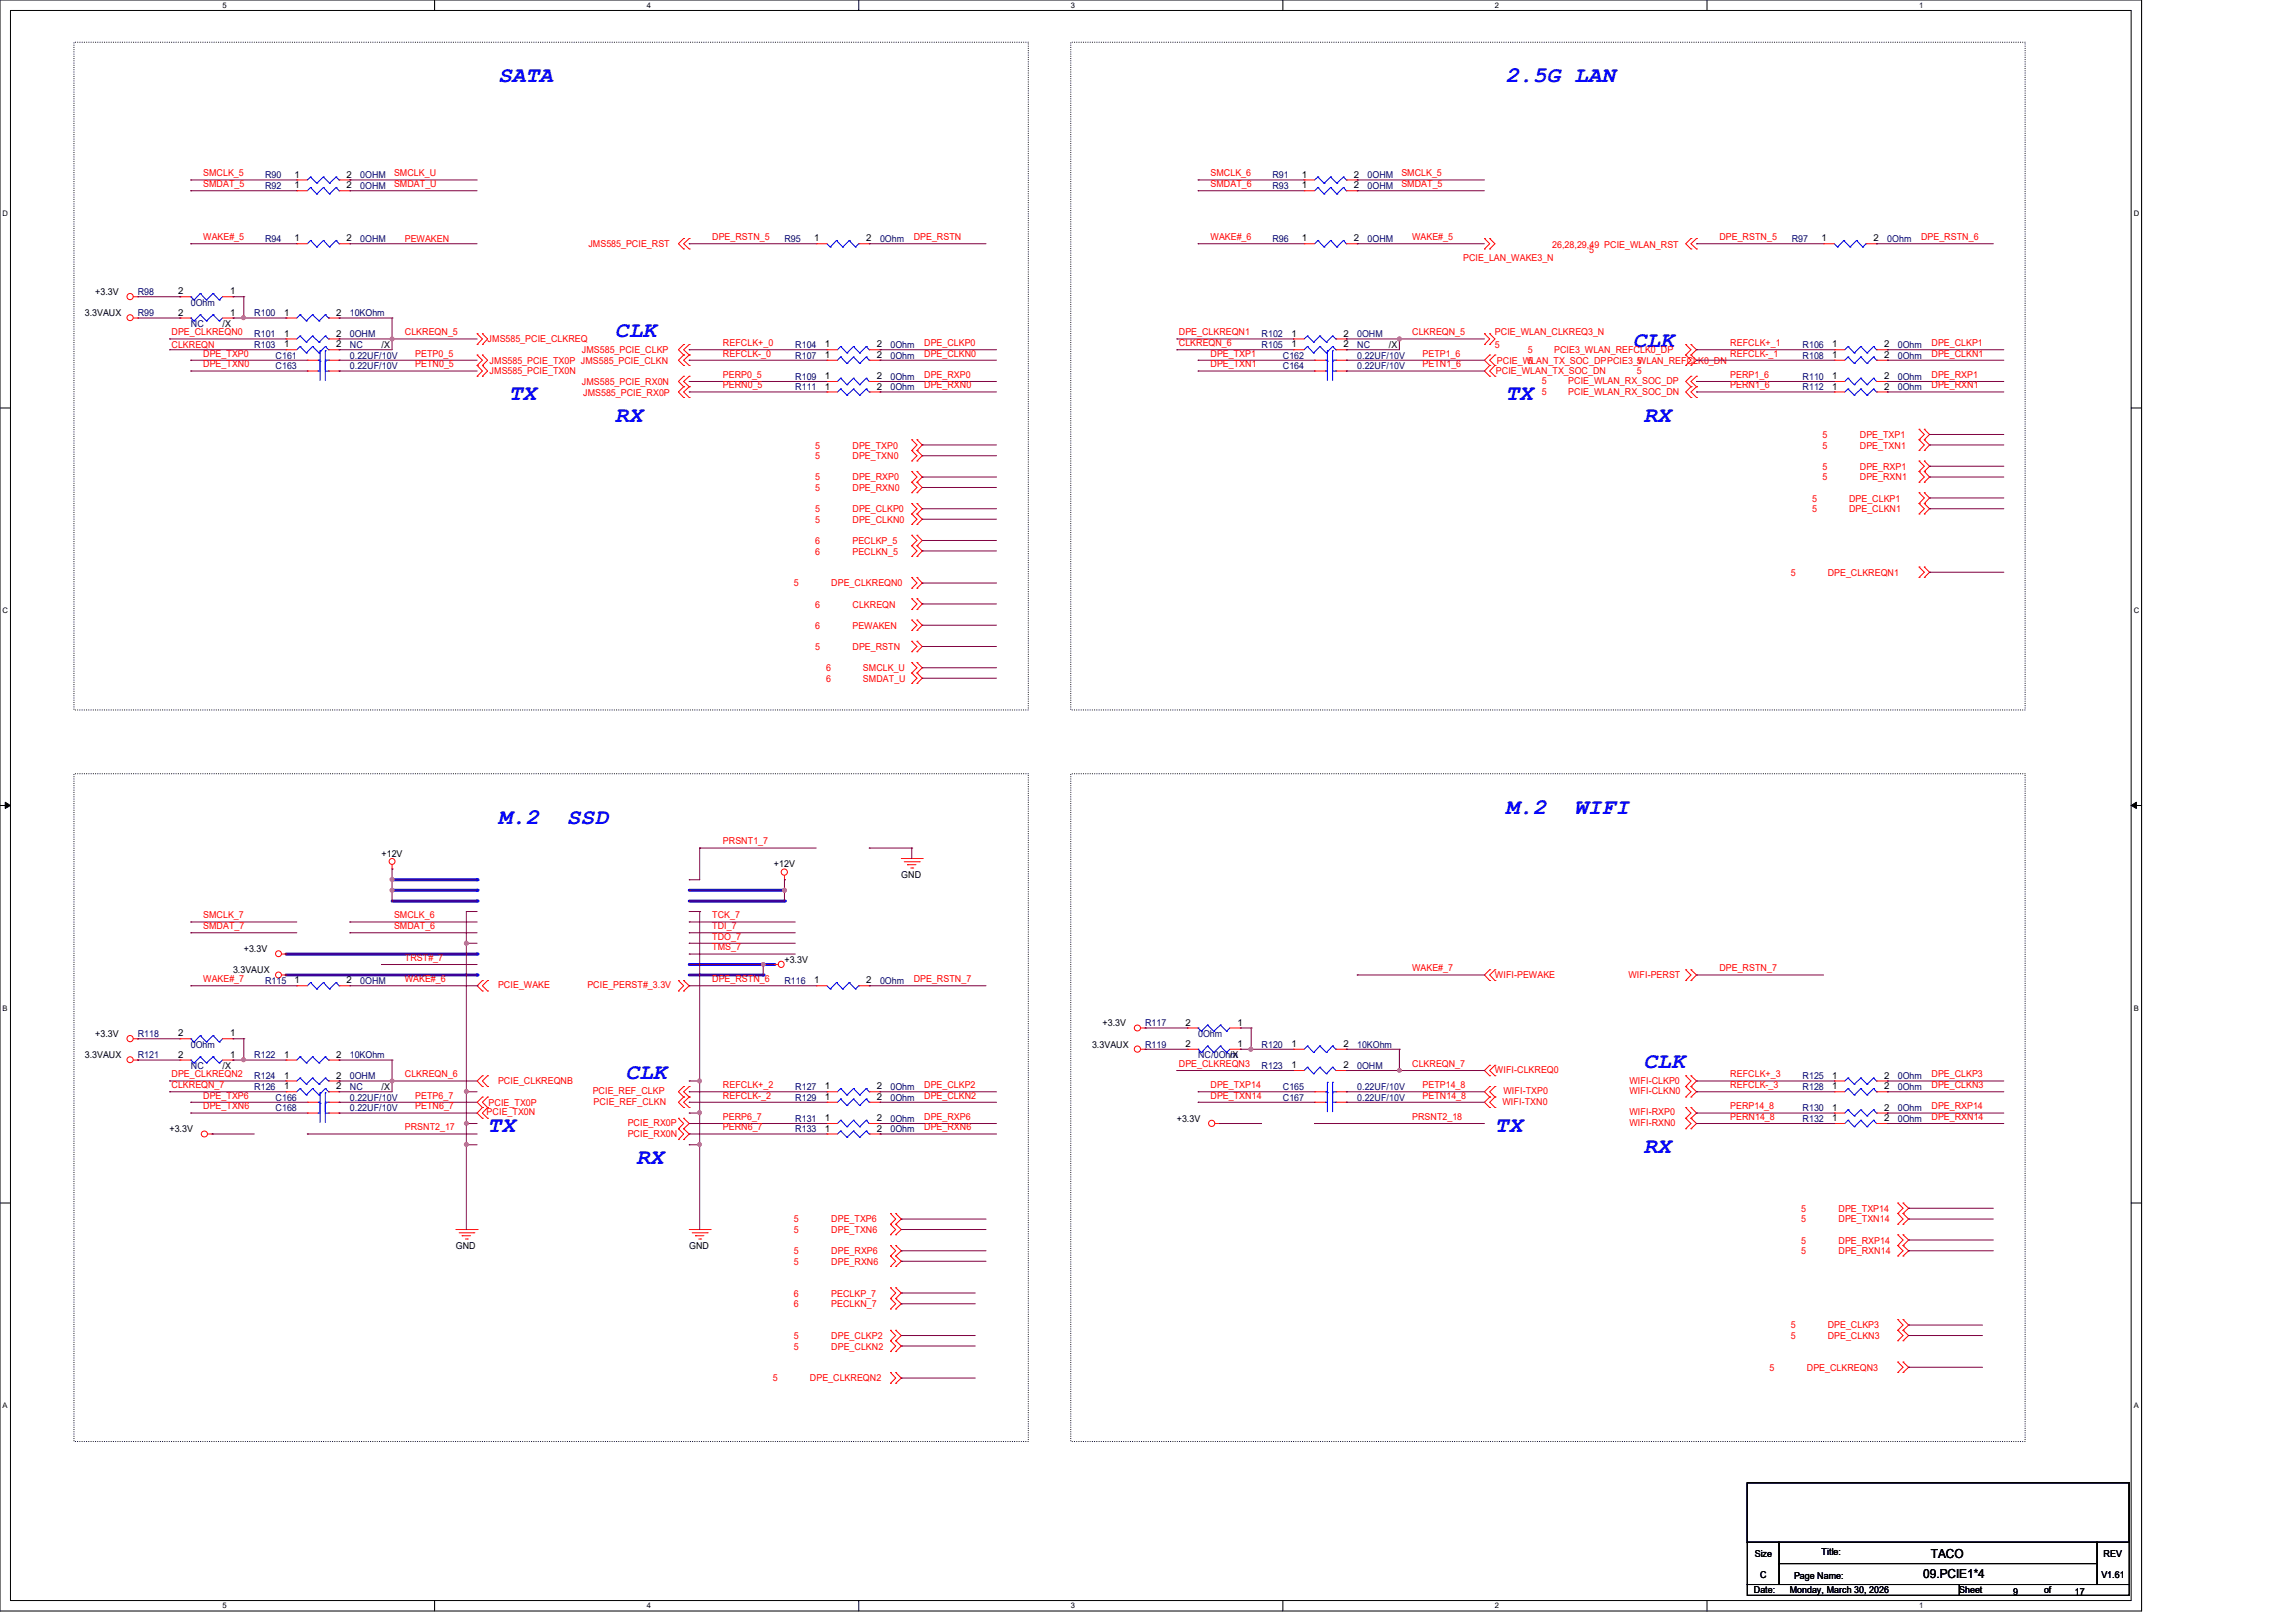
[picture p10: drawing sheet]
<svg xmlns="http://www.w3.org/2000/svg" width="297mm" height="210mm" viewBox="0 0 297 210" stroke-linecap="round" stroke-linejoin="round" font-family="sans-serif">
<defs><g id="words">
<g font-size="2.9" fill="#00f">
<text x="64.4" y="10.7">SATA</text>
<text x="194.7" y="10.7">2.5G LAN</text>
<text x="79.5" y="43.6">CLK</text>
<text x="211.2" y="45">CLK</text>
<text x="65.8" y="51.8">TX</text>
<text x="194.7" y="51.8">TX</text>
<text x="79.5" y="54.6">RX</text>
<text x="212.6" y="54.6">RX</text>
<text x="64.4" y="106.7">M.2</text>
<text x="73.3" y="106.7">SSD</text>
<text x="194.7" y="105.3">M.2</text>
<text x="203.6" y="105.3">WIFI</text>
<text x="80.9" y="139.6">CLK</text>
<text x="212.6" y="138.2">CLK</text>
<text x="63.1" y="146.5">TX</text>
<text x="193.4" y="146.5">TX</text>
<text x="212.6" y="149.2">RX</text>
<text x="82.3" y="150.6">RX</text>
</g>
<g font-size="1.6">
<text x="249.8" y="201.5">TACO</text>
<text x="248.8" y="204.1">09.PCIE1*4</text>
</g>
<g font-size="1.2" fill="#f00">
<text x="26.3" y="22.8">SMCLK_5</text>
<text x="51" y="22.8">SMCLK_U</text>
<text x="156.6" y="22.8">SMCLK_6</text>
<text x="181.3" y="22.8">SMCLK_5</text>
<text x="26.3" y="24.2">SMDAT_5</text>
<text x="51" y="24.2">SMDAT_U</text>
<text x="156.6" y="24.2">SMDAT_6</text>
<text x="181.3" y="24.2">SMDAT_5</text>
<text x="26.3" y="31.1">WAKE#_5</text>
<text x="52.4" y="31.3">PEWAKEN</text>
<text x="76.1" y="32">JMS585_PCIE_RST</text>
<text x="92.1" y="31.1">DPE_RSTN_5</text>
<text x="118.2" y="31.1">DPE_RSTN</text>
<text x="156.6" y="31.1">WAKE#_6</text>
<text x="182.7" y="31.1">WAKE#_5</text>
<text x="189.3" y="33.8">PCIE_LAN_WAKE3_N</text>
<text x="200.8" y="32.1">26,28,29,49 PCIE_WLAN_RST</text>
<text x="205.6" y="32.7">5</text>
<text x="222.4" y="31.1">DPE_RSTN_5</text>
<text x="248.5" y="31.1">DPE_RSTN_6</text>
<text x="22.2" y="43.4">DPE_CLKREQN0</text>
<text x="22.2" y="45">CLKREQN</text>
<text x="26.3" y="46.1">DPE_TXP0</text>
<text x="26.3" y="47.5">DPE_TXN0</text>
<text x="52.4" y="43.4">CLKREQN_5</text>
<text x="53.7" y="46.1">PETP0_5</text>
<text x="53.7" y="47.5">PETN0_5</text>
<text x="63.1" y="44.2">JMS585_PCIE_CLKREQ</text>
<text x="63.3" y="47.1">JMS585_PCIE_TX0P JMS585_PCIE_CLKN</text>
<text x="75.3" y="45.7">JMS585_PCIE_CLKP</text>
<text x="93.5" y="44.8">REFCLK+_0</text>
<text x="93.5" y="46.1">REFCLK-_0</text>
<text x="119.5" y="44.8">DPE_CLKP0</text>
<text x="119.5" y="46.1">DPE_CLKN0</text>
<text x="152.5" y="43.4">DPE_CLKREQN1</text>
<text x="152.5" y="44.8">CLKREQN_6</text>
<text x="156.6" y="46.1">DPE_TXP1</text>
<text x="156.6" y="47.5">DPE_TXN1</text>
<text x="182.7" y="43.4">CLKREQN_5</text>
<text x="184" y="46.1">PETP1_6</text>
<text x="184" y="47.5">PETN1_6</text>
<text x="193.4" y="43.4">PCIE_WLAN_CLKREQ3_N</text>
<text x="193.4" y="45">5</text>
<text x="193.6" y="47.1">PCIE_W5LAN_TX_SOC_DPPCIE3_5WLAN_REFCLK0_DN</text>
<text x="197.6" y="45.7">5</text>
<text x="201" y="45.7">PCIE3_WLAN_REFCLK0_DP</text>
<text x="223.8" y="44.8">REFCLK+_1</text>
<text x="223.8" y="46.1">REFCLK-_1</text>
<text x="249.9" y="44.8">DPE_CLKP1</text>
<text x="249.9" y="46.1">DPE_CLKN1</text>
<text x="63.3" y="48.4">JMS585_PCIE_TX0N</text>
<text x="75.3" y="49.8">JMS585_PCIE_RX0N</text>
<text x="75.4" y="51.2">JMS585_PCIE_RX0P</text>
<text x="93.5" y="48.9">PERP0_5</text>
<text x="93.5" y="50.2">PERN0_5</text>
<text x="119.5" y="48.9">DPE_RXP0</text>
<text x="119.5" y="50.2">DPE_RXN0</text>
<text x="193.5" y="48.4">PCIE_WLAN_TX_SOC_DN</text>
<text x="199.4" y="49.7">5</text>
<text x="199.4" y="51.1">5</text>
<text x="202.9" y="49.7">PCIE_WLAN_RX_SOC_DP</text>
<text x="202.9" y="51.1">PCIE_WLAN_RX_SOC_DN</text>
<text x="211.8" y="48.4">5</text>
<text x="223.8" y="48.9">PERP1_6</text>
<text x="223.8" y="50.2">PERN1_6</text>
<text x="249.9" y="48.9">DPE_RXP1</text>
<text x="249.9" y="50.2">DPE_RXN1</text>
<text x="105.5" y="58">5</text>
<text x="105.5" y="59.4">5</text>
<text x="110.3" y="58">DPE_TXP0</text>
<text x="110.3" y="59.4">DPE_TXN0</text>
<text x="235.8" y="56.7">5</text>
<text x="235.8" y="58">5</text>
<text x="240.6" y="56.7">DPE_TXP1</text>
<text x="240.6" y="58">DPE_TXN1</text>
<text x="105.5" y="62.1">5</text>
<text x="105.5" y="63.5">5</text>
<text x="110.3" y="62.1">DPE_RXP0</text>
<text x="110.3" y="63.5">DPE_RXN0</text>
<text x="234.4" y="64.9">5</text>
<text x="235.8" y="60.8">5</text>
<text x="235.8" y="62.1">5</text>
<text x="239.2" y="64.9">DPE_CLKP1</text>
<text x="240.6" y="60.8">DPE_RXP1</text>
<text x="240.6" y="62.1">DPE_RXN1</text>
<text x="105.5" y="70.4">6</text>
<text x="105.5" y="71.8">6</text>
<text x="105.5" y="66.3">5</text>
<text x="105.5" y="67.6">5</text>
<text x="110.3" y="70.4">PECLKP_5</text>
<text x="110.3" y="71.8">PECLKN_5</text>
<text x="110.3" y="66.3">DPE_CLKP0</text>
<text x="110.3" y="67.6">DPE_CLKN0</text>
<text x="234.4" y="66.3">5</text>
<text x="239.2" y="66.3">DPE_CLKN1</text>
<text x="102.7" y="75.9">5</text>
<text x="107.5" y="75.9">DPE_CLKREQN0</text>
<text x="231.6" y="74.5">5</text>
<text x="236.4" y="74.5">DPE_CLKREQN1</text>
<text x="105.5" y="78.6">6</text>
<text x="105.5" y="81.4">6</text>
<text x="110.3" y="78.6">CLKREQN</text>
<text x="110.3" y="81.4">PEWAKEN</text>
<text x="105.5" y="84.1">5</text>
<text x="106.8" y="88.2">6</text>
<text x="106.8" y="86.9">6</text>
<text x="110.3" y="84.1">DPE_RSTN</text>
<text x="111.6" y="88.2">SMDAT_U</text>
<text x="111.6" y="86.9">SMCLK_U</text>
<text x="93.5" y="109.3">PRSNT1_7</text>
<text x="26.3" y="118.8">SMCLK_7</text>
<text x="51" y="118.8">SMCLK_6</text>
<text x="92.1" y="118.8">TCK_7</text>
<text x="26.3" y="120.2">SMDAT_7</text>
<text x="51" y="120.2">SMDAT_6</text>
<text x="52.4" y="124.3">TRST#_7</text>
<text x="92.1" y="120.2">TDI_7</text>
<text x="92.1" y="121.6">TDO_7</text>
<text x="92.1" y="123">TMS_7</text>
<text x="182.7" y="125.7">WAKE#_7</text>
<text x="222.4" y="125.7">DPE_RSTN_7</text>
<text x="26.3" y="127.1">WAKE#_7</text>
<text x="52.4" y="127.1">WAKE#_6</text>
<text x="64.4" y="127.8">PCIE_WAKE</text>
<text x="76" y="127.8">PCIE_PERST#_3.3V</text>
<text x="92.1" y="127.1">DPE_RSTN_6</text>
<text x="118.2" y="127.1">DPE_RSTN_7</text>
<text x="193.4" y="126.5">WIFI-PEWAKE</text>
<text x="210.7" y="126.5">WIFI-PERST</text>
<text x="22.2" y="139.4">DPE_CLKREQN2</text>
<text x="22.2" y="140.8">CLKREQN_7</text>
<text x="26.3" y="142.2">DPE_TXP6</text>
<text x="26.3" y="143.6">DPE_TXN6</text>
<text x="52.4" y="139.4">CLKREQN_6</text>
<text x="53.7" y="142.2">PETP6_7</text>
<text x="53.7" y="143.6">PETN6_7</text>
<text x="63.2" y="143.1">PCIE_TX0P</text>
<text x="64.4" y="140.2">PCIE_CLKREQNB</text>
<text x="76.7" y="141.6">PCIE_REF_CLKP</text>
<text x="76.8" y="143">PCIE_REF_CLKN</text>
<text x="93.5" y="140.8">REFCLK+_2</text>
<text x="93.5" y="142.2">REFCLK-_2</text>
<text x="119.5" y="140.8">DPE_CLKP2</text>
<text x="119.5" y="142.2">DPE_CLKN2</text>
<text x="152.5" y="138">DPE_CLKREQN3</text>
<text x="156.6" y="140.8">DPE_TXP14</text>
<text x="156.6" y="142.2">DPE_TXN14</text>
<text x="182.7" y="138">CLKREQN_7</text>
<text x="184" y="140.8">PETP14_8</text>
<text x="184" y="142.2">PETN14_8</text>
<text x="193.4" y="138.9">WIFI-CLKREQ0</text>
<text x="194.4" y="143">WIFI-TXN0</text>
<text x="194.5" y="141.6">WIFI-TXP0</text>
<text x="210.8" y="140.2">WIFI-CLKP0</text>
<text x="210.8" y="141.6">WIFI-CLKN0</text>
<text x="223.8" y="139.4">REFCLK+_3</text>
<text x="223.8" y="140.8">REFCLK-_3</text>
<text x="223.8" y="143.6">PERP14_8</text>
<text x="249.9" y="139.4">DPE_CLKP3</text>
<text x="249.9" y="140.8">DPE_CLKN3</text>
<text x="249.9" y="143.6">DPE_RXP14</text>
<text x="52.4" y="146.3">PRSNT2_17</text>
<text x="62.9" y="144.3">PCIE_TX0N</text>
<text x="81.2" y="145.7">PCIE_RX0P</text>
<text x="81.2" y="147.1">PCIE_RX0N</text>
<text x="93.5" y="144.9">PERP6_7</text>
<text x="93.5" y="146.3">PERN6_7</text>
<text x="119.5" y="144.9">DPE_RXP6</text>
<text x="119.5" y="146.3">DPE_RXN6</text>
<text x="182.7" y="144.9">PRSNT2_18</text>
<text x="210.8" y="144.3">WIFI-RXP0</text>
<text x="210.8" y="145.7">WIFI-RXN0</text>
<text x="223.8" y="144.9">PERN14_8</text>
<text x="249.9" y="144.9">DPE_RXN14</text>
<text x="102.7" y="158.2">5</text>
<text x="102.7" y="159.6">5</text>
<text x="107.5" y="158.2">DPE_TXP6</text>
<text x="107.5" y="159.6">DPE_TXN6</text>
<text x="233" y="160.9">5</text>
<text x="233" y="156.8">5</text>
<text x="233" y="158.2">5</text>
<text x="237.8" y="160.9">DPE_RXP14</text>
<text x="237.8" y="156.8">DPE_TXP14</text>
<text x="237.8" y="158.2">DPE_TXN14</text>
<text x="102.7" y="162.3">5</text>
<text x="102.7" y="163.7">5</text>
<text x="102.7" y="167.8">6</text>
<text x="107.5" y="162.3">DPE_RXP6</text>
<text x="107.5" y="163.7">DPE_RXN6</text>
<text x="107.5" y="167.8">PECLKP_7</text>
<text x="233" y="162.3">5</text>
<text x="237.8" y="162.3">DPE_RXN14</text>
<text x="102.7" y="169.2">6</text>
<text x="102.7" y="173.3">5</text>
<text x="107.5" y="169.2">PECLKN_7</text>
<text x="107.5" y="173.3">DPE_CLKP2</text>
<text x="231.6" y="171.9">5</text>
<text x="231.6" y="173.3">5</text>
<text x="236.4" y="171.9">DPE_CLKP3</text>
<text x="236.4" y="173.3">DPE_CLKN3</text>
<text x="100" y="178.7">5</text>
<text x="102.7" y="174.6">5</text>
<text x="104.8" y="178.7">DPE_CLKREQN2</text>
<text x="107.5" y="174.6">DPE_CLKN2</text>
<text x="228.9" y="177.4">5</text>
<text x="233.7" y="177.4">DPE_CLKREQN3</text>
</g>
<g font-size="1.2" fill="#000080">
<text x="34.3" y="23.1">R90</text>
<text x="46.6" y="23.1">0OHM</text>
<text x="164.6" y="23.1">R91</text>
<text x="176.9" y="23.1">0OHM</text>
<text x="34.3" y="24.4">R92</text>
<text x="46.6" y="24.4">0OHM</text>
<text x="164.6" y="24.4">R93</text>
<text x="176.9" y="24.4">0OHM</text>
<text x="34.3" y="31.3">R94</text>
<text x="46.6" y="31.3">0OHM</text>
<text x="101.5" y="31.3">R95</text>
<text x="113.8" y="31.3">0Ohm</text>
<text x="164.6" y="31.3">R96</text>
<text x="176.9" y="31.3">0OHM</text>
<text x="231.8" y="31.3">R97</text>
<text x="244.1" y="31.3">0Ohm</text>
<text x="17.8" y="38.1">R98</text>
<text x="17.8" y="40.9">R99</text>
<text x="24.7" y="39.5">0Ohm</text>
<text x="32.9" y="40.9">R100</text>
<text x="45.3" y="40.9">10KOhm</text>
<text x="24.7" y="42.3">NC</text>
<text x="32.9" y="43.6">R101</text>
<text x="32.9" y="45">R103</text>
<text x="35.6" y="47.8">C163</text>
<text x="35.6" y="46.4">C161</text>
<text x="45.3" y="47.8">0.22UF/10V</text>
<text x="45.3" y="46.4">0.22UF/10V</text>
<text x="45.3" y="43.6">0OHM</text>
<text x="45.3" y="45">NC</text>
<text x="102.9" y="46.4">R107</text>
<text x="102.9" y="45">R104</text>
<text x="115.2" y="46.4">0Ohm</text>
<text x="115.2" y="45">0Ohm</text>
<text x="163.2" y="45">R105</text>
<text x="163.2" y="43.6">R102</text>
<text x="165.9" y="46.4">C162</text>
<text x="165.9" y="47.8">C164</text>
<text x="175.6" y="46.4">0.22UF/10V</text>
<text x="175.6" y="45">NC</text>
<text x="175.6" y="43.6">0OHM</text>
<text x="175.6" y="47.8">0.22UF/10V</text>
<text x="233.2" y="45">R106</text>
<text x="233.2" y="46.4">R108</text>
<text x="245.5" y="45">0Ohm</text>
<text x="245.5" y="46.4">0Ohm</text>
<text x="102.9" y="49.1">R109</text>
<text x="102.9" y="50.5">R111</text>
<text x="115.2" y="49.1">0Ohm</text>
<text x="115.2" y="50.5">0Ohm</text>
<text x="233.2" y="49.1">R110</text>
<text x="233.2" y="50.5">R112</text>
<text x="245.5" y="49.1">0Ohm</text>
<text x="245.5" y="50.5">0Ohm</text>
<text x="34.3" y="127.3">R115</text>
<text x="46.6" y="127.3">0OHM</text>
<text x="101.5" y="127.3">R116</text>
<text x="113.8" y="127.3">0Ohm</text>
<text x="17.8" y="134.2">R118</text>
<text x="17.8" y="136.9">R121</text>
<text x="24.7" y="135.6">0Ohm</text>
<text x="32.9" y="136.9">R122</text>
<text x="45.3" y="136.9">10KOhm</text>
<text x="148.1" y="135.6">R119</text>
<text x="148.1" y="132.8">R117</text>
<text x="155" y="136.9">NC/0Oh/m</text>
<text x="155" y="134.2">0Ohm</text>
<text x="163.2" y="135.6">R120</text>
<text x="175.6" y="135.6">10KOhm</text>
<text x="24.7" y="138.3">NC</text>
<text x="32.9" y="141">R126</text>
<text x="32.9" y="139.7">R124</text>
<text x="35.6" y="142.4">C166</text>
<text x="35.6" y="143.8">C168</text>
<text x="45.3" y="141">NC</text>
<text x="45.3" y="139.7">0OHM</text>
<text x="45.3" y="142.4">0.22UF/10V</text>
<text x="45.3" y="143.8">0.22UF/10V</text>
<text x="102.9" y="141">R127</text>
<text x="102.9" y="142.4">R129</text>
<text x="115.2" y="141">0Ohm</text>
<text x="115.2" y="142.4">0Ohm</text>
<text x="163.2" y="138.3">R123</text>
<text x="165.9" y="142.4">C167</text>
<text x="165.9" y="141">C165</text>
<text x="175.6" y="142.4">0.22UF/10V</text>
<text x="175.6" y="138.3">0OHM</text>
<text x="175.6" y="141">0.22UF/10V</text>
<text x="233.2" y="139.7">R125</text>
<text x="233.2" y="141">R128</text>
<text x="233.2" y="143.8">R130</text>
<text x="245.5" y="139.7">0Ohm</text>
<text x="245.5" y="141">0Ohm</text>
<text x="245.5" y="143.8">0Ohm</text>
<text x="102.9" y="146.5">R133</text>
<text x="102.9" y="145.2">R131</text>
<text x="115.2" y="146.5">0Ohm</text>
<text x="115.2" y="145.2">0Ohm</text>
<text x="233.2" y="145.2">R132</text>
<text x="245.5" y="145.2">0Ohm</text>
</g>
<g font-size="1.2">
<text x="38.1" y="23">1</text>
<text x="44.8" y="23">2</text>
<text x="168.4" y="23">1</text>
<text x="175.1" y="23">2</text>
<text x="38.1" y="24.4">1</text>
<text x="44.8" y="24.4">2</text>
<text x="168.4" y="24.4">1</text>
<text x="175.1" y="24.4">2</text>
<text x="38.1" y="31.2">1</text>
<text x="44.8" y="31.2">2</text>
<text x="105.3" y="31.2">1</text>
<text x="112.1" y="31.2">2</text>
<text x="168.4" y="31.2">1</text>
<text x="175.1" y="31.2">2</text>
<text x="235.6" y="31.2">1</text>
<text x="242.4" y="31.2">2</text>
<text x="11" y="40.9">3.3VAUX</text>
<text x="12.3" y="38.1">+3.3V</text>
<text x="23" y="38.1">2</text>
<text x="23" y="40.9">2</text>
<text x="29.8" y="38.1">1</text>
<text x="29.8" y="40.9">1</text>
<text x="36.7" y="40.9">1</text>
<text x="43.5" y="40.9">2</text>
<text x="28.8" y="42.3">/X</text>
<text x="36.7" y="43.6">1</text>
<text x="36.7" y="45">1</text>
<text x="43.5" y="43.6">2</text>
<text x="43.5" y="45">2</text>
<text x="49.4" y="45">/X</text>
<text x="106.7" y="46.3">1</text>
<text x="106.7" y="45">1</text>
<text x="113.4" y="46.3">2</text>
<text x="113.4" y="45">2</text>
<text x="167" y="45">1</text>
<text x="167" y="43.6">1</text>
<text x="173.8" y="45">2</text>
<text x="173.8" y="43.6">2</text>
<text x="179.7" y="45">/X</text>
<text x="237" y="45">1</text>
<text x="237" y="46.3">1</text>
<text x="243.7" y="45">2</text>
<text x="243.7" y="46.3">2</text>
<text x="106.7" y="49.1">1</text>
<text x="106.7" y="50.4">1</text>
<text x="113.4" y="49.1">2</text>
<text x="113.4" y="50.4">2</text>
<text x="237" y="49.1">1</text>
<text x="237" y="50.4">1</text>
<text x="243.7" y="49.1">2</text>
<text x="243.7" y="50.4">2</text>
<text x="49.4" y="110.9">+12V</text>
<text x="100.1" y="112.2">+12V</text>
<text x="116.6" y="113.6">GND</text>
<text x="30.1" y="125.9">3.3VAUX</text>
<text x="31.5" y="123.2">+3.3V</text>
<text x="101.5" y="124.6">+3.3V</text>
<text x="38.1" y="127.3">1</text>
<text x="44.8" y="127.3">2</text>
<text x="105.3" y="127.3">1</text>
<text x="112.1" y="127.3">2</text>
<text x="11" y="136.9">3.3VAUX</text>
<text x="12.3" y="134.2">+3.3V</text>
<text x="23" y="134.1">2</text>
<text x="23" y="136.9">2</text>
<text x="29.8" y="134.1">1</text>
<text x="29.8" y="136.9">1</text>
<text x="36.7" y="136.9">1</text>
<text x="43.5" y="136.9">2</text>
<text x="141.3" y="135.6">3.3VAUX</text>
<text x="142.6" y="132.8">+3.3V</text>
<text x="153.3" y="135.5">2</text>
<text x="153.3" y="132.7">2</text>
<text x="159.4" y="136.9">X</text>
<text x="160.1" y="135.5">1</text>
<text x="160.1" y="132.7">1</text>
<text x="167" y="135.5">1</text>
<text x="173.8" y="135.5">2</text>
<text x="28.8" y="138.3">/X</text>
<text x="36.7" y="141">1</text>
<text x="36.7" y="139.6">1</text>
<text x="43.5" y="141">2</text>
<text x="43.5" y="139.6">2</text>
<text x="49.4" y="141">/X</text>
<text x="106.7" y="141">1</text>
<text x="106.7" y="142.3">1</text>
<text x="113.4" y="141">2</text>
<text x="113.4" y="142.3">2</text>
<text x="167" y="138.2">1</text>
<text x="173.8" y="138.2">2</text>
<text x="237" y="139.6">1</text>
<text x="237" y="141">1</text>
<text x="237" y="143.7">1</text>
<text x="243.7" y="139.6">2</text>
<text x="243.7" y="141">2</text>
<text x="243.7" y="143.7">2</text>
<text x="21.9" y="146.5">+3.3V</text>
<text x="106.7" y="146.4">1</text>
<text x="106.7" y="145.1">1</text>
<text x="113.4" y="146.4">2</text>
<text x="113.4" y="145.1">2</text>
<text x="152.2" y="145.2">+3.3V</text>
<text x="237" y="145.1">1</text>
<text x="243.7" y="145.1">2</text>
<text x="59" y="161.6">GND</text>
<text x="89.2" y="161.6">GND</text>
<text x="227" y="201.5">Size</text>
<text x="235.6" y="201.3">Title:</text>
<text x="272.1" y="201.5">REV</text>
<text x="226.9" y="206.2">Date:</text>
<text x="227.7" y="204.1">C</text>
<text x="231.5" y="206.2">Monday, March 30, 2026</text>
<text x="232.1" y="204.3">Page Name:</text>
<text x="253.4" y="206.2">Sheet</text>
<text x="260.4" y="206.3">9</text>
<text x="264.4" y="206.2">of</text>
<text x="268.4" y="206.3">17</text>
<text x="271.8" y="204.1">V1.61</text>
</g>
<g font-size="1">
<text x="28.8" y="1">5</text>
<text x="83.7" y="1">4</text>
<text x="138.5" y="1">3</text>
<text x="193.4" y="1">2</text>
<text x="248.2" y="1">1</text>
<text x=".3" y="27.9">D</text>
<text x="276" y="27.9">D</text>
<text x=".3" y="79.4">C</text>
<text x="276" y="79.4">C</text>
<text x=".3" y="130.8">B</text>
<text x="276" y="130.8">B</text>
<text x=".3" y="182.2">A</text>
<text x="276" y="182.2">A</text>
<text x="28.8" y="208.1">5</text>
<text x="83.7" y="208.1">4</text>
<text x="138.5" y="208.1">3</text>
<text x="193.4" y="208.1">2</text>
<text x="248.2" y="208.1">1</text>
</g>
</g></defs>
<g fill="none" stroke="#000" stroke-width=".13">
<path d="M0 0h277v208.4h-277zM1.4 1.4h274.3v205.7h-274.3zM56.2 0v1.4M111.1 0v1.4M165.9 0v1.4M220.8 0v1.4M0 52.8h1.4M275.7 52.8h1.3M0 104.2h1.4M.7 103.8l.7 .4-.7 .4zM275.7 104.2l.7-.4v.8zM275.7 104.2h1.3"/>
<path d="M0 155.7h1.4M275.7 155.7h1.3M56.2 207.1v1.3M111.1 207.1v1.3M165.9 207.1v1.3M220.8 207.1v1.3"/>
</g>
<path d="M.7 103.8l.7 .4-.7 .4zM275.7 104.2l.7-.4v.8z" fill="#000"/>
<path d="M50.7 115.2h11" fill="none" stroke="#00f" stroke-width=".38"/>
<circle cx="61.7" cy="115.2" r=".19" fill="#00f"/>
<path d="M50.7 113.8h11" fill="none" stroke="#00f" stroke-width=".38"/>
<circle cx="61.7" cy="113.8" r=".19" fill="#00f"/>
<path d="M50.7 116.6h11" fill="none" stroke="#00f" stroke-width=".38"/>
<circle cx="61.7" cy="116.6" r=".19" fill="#00f"/>
<path d="M37 123.4h24.7" fill="none" stroke="#00f" stroke-width=".38"/>
<circle cx="61.7" cy="123.4" r=".19" fill="#00f"/>
<path d="M89.2 116.6h12.3" fill="none" stroke="#00f" stroke-width=".38"/>
<circle cx="101.5" cy="116.6" r=".19" fill="#00f"/>
<path d="M89.2 115.2h12.3" fill="none" stroke="#00f" stroke-width=".38"/>
<circle cx="101.5" cy="115.2" r=".19" fill="#00f"/>
<path d="M89.2 126.2h9.5" fill="none" stroke="#00f" stroke-width=".38"/>
<circle cx="98.7" cy="126.2" r=".19" fill="#00f"/>
<path d="M89.2 124.8h10.9" fill="none" stroke="#00f" stroke-width=".38"/>
<circle cx="100.1" cy="124.8" r=".19" fill="#00f"/>
<path d="M37 126.2h24.7" fill="none" stroke="#00f" stroke-width=".38"/>
<circle cx="61.7" cy="126.2" r=".19" fill="#00f"/>
<path d="M9.6 5.5h123.4v86.4h-123.4zM138.5 5.5h123.5v86.4h-123.5zM9.6 100.1h123.4v86.4h-123.4zM138.5 100.1h123.5v86.4h-123.5z" fill="none" stroke="#000" stroke-width=".13" stroke-dasharray="0 .3"/>
<g fill="none" stroke="#f00" stroke-width=".13">
<path d="M17.3 38.4h.5M17.8 38.4h.1M23.3 38.4h.1M23.3 38.4h1.4M28.8 38.4h1.3M30.1 38.4h.1M38.4 24.7h.1M38.4 31.5h.1M38.4 23.3h.1M38.4 23.3h1.4M38.4 24.7h1.4M38.4 31.5h1.4"/>
<path d="M43.9 23.3h1.4M43.9 24.7h1.4M43.9 31.5h1.4M45.3 24.7h.1M45.3 31.5h.1M45.3 23.3h.1M88.4 30.9h.1M88.4 32.2h.1M88.4 30.9l-.6 .6 .6 .7M89.2 30.9h.1M89.2 32.2h.1M89.2 30.9l-.8 .6 .8 .7"/>
<path d="M105.6 31.5h.1M105.6 31.5h1.4M111.1 31.5h1.3M112.4 31.5h.1M168.7 23.3h.1M168.7 24.7h.1M168.7 31.5h.1M168.7 23.3h1.4M168.7 24.7h1.4M168.7 31.5h1.4M174.2 23.3h1.4M174.2 24.7h1.4"/>
<path d="M174.2 31.5h1.4M175.6 23.3h.1M175.6 24.7h.1M175.6 31.5h.1M192 30.9h.1M192 32.2h.1M192 30.9l.7 .6-.7 .7M192.7 30.9h.1M192.7 32.2h.1M192.7 30.9l.7 .6-.7 .7M218.7 30.9h.1M218.7 32.2h.1"/>
<path d="M218.7 30.9l-.6 .6 .6 .7M219.5 30.9h.1M219.5 32.2h.1M219.5 30.9l-.8 .6 .8 .7M235.9 31.5h.1M235.9 31.5h1.4M241.4 31.5h1.3M242.7 31.5h.1M17.3 41.1h.5M17.8 41.1h.1M23.3 41.1h.1M23.3 41.1h1.4"/>
<path d="M28.8 41.1h1.3M30.1 41.1h.1M37 41.1h.1M37 43.9h.1M37 45.3h.1M37 41.1h1.4M37 45.3h1.4M37 43.9h1.4M39.8 48h.1M39.8 46.6h.1M39.8 46.6h1.3M39.8 48h1.3"/>
<path d="M42.5 41.1h1.4M42.5 46.6h1.4M42.5 45.3h1.4M42.5 48h1.4M42.5 43.9h1.4M43.9 41.1h.1M43.9 48h.1M43.9 46.6h.1M43.9 43.9h.1M43.9 45.3h.1M61.7 44.6h.1M61.7 43.2h.1"/>
<path d="M61.7 47.3h.1M61.7 48.7h.1M61.7 45.9h.1M61.7 43.2l.7 .7-.7 .7M61.7 47.3l.7 .7-.7 .7M61.7 45.9l.7 .7-.7 .7M62.4 44.6h.1M62.4 43.2h.1M62.4 47.3h.1M62.4 48.7h.1M62.4 45.9h.1M62.4 43.2l.7 .7-.7 .7"/>
<path d="M62.4 47.3l.7 .7-.7 .7M62.4 45.9l.7 .7-.7 .7M88.4 48.7h.1M88.4 50h.1M88.4 51.4h.1M88.4 44.6h.1M88.4 45.9h.1M88.4 47.3h.1M88.4 48.7l-.6 .7 .6 .6M88.4 50l-.6 .7 .6 .7M88.4 44.6l-.6 .7 .6 .6M88.4 45.9l-.6 .7 .6 .7"/>
<path d="M89.2 48.7h.1M89.2 50h.1M89.2 51.4h.1M89.2 44.6h.1M89.2 45.9h.1M89.2 47.3h.1M89.2 48.7l-.8 .7 .8 .6M89.2 50l-.8 .7 .8 .7M89.2 44.6l-.8 .7 .8 .6M89.2 45.9l-.8 .7 .8 .7M107 49.4h.1M107 50.7h.1"/>
<path d="M107 46.6h.1M107 45.3h.1M107 49.4h1.3M107 50.7h1.3M107 46.6h1.3M107 45.3h1.3M112.4 49.4h1.4M112.4 50.7h1.4M112.4 46.6h1.4M112.4 45.3h1.4M113.8 49.4h.1M113.8 50.7h.1"/>
<path d="M113.8 46.6h.1M113.8 45.3h.1M117.9 58.3h.1M117.9 56.9h.1M117.9 59.6h.1M117.9 56.9l.7 .7-.7 .7M117.9 58.3l.7 .7-.7 .6M118.6 56.9h.1M118.6 58.3h.1M118.6 59.6h.1M118.6 56.9l.7 .7-.7 .7M118.6 58.3l.7 .7-.7 .6"/>
<path d="M167.3 45.3h.1M167.3 43.9h.1M167.3 45.3h1.4M167.3 43.9h1.4M170.1 46.6h.1M170.1 48h.1M170.1 46.6h1.3M170.1 48h1.3M172.8 46.6h1.4M172.8 45.3h1.4M172.8 48h1.4M172.8 43.9h1.4"/>
<path d="M174.2 46.6h.1M174.2 45.3h.1M174.2 43.9h.1M174.2 48h.1M192 43.2h.1M192 44.6h.1M192 43.2l.7 .7-.7 .7M192.7 43.2h.1M192.7 44.6h.1M192.7 45.9h.1M192.7 47.3h.1M192.7 48.7h.1"/>
<path d="M192.7 43.2l.7 .7-.7 .7M192.7 45.9l-.7 .7 .7 .7M192.7 47.3l-.7 .7 .7 .7M193.4 47.3h.1M193.4 45.9h.1M193.4 48.7h.1M193.4 45.9l-.7 .7 .7 .7M193.4 47.3l-.7 .7 .7 .7M218.1 47.3h.1M218.1 45.9h.1M218.1 44.6h.1M218.1 45.9l.6 .7-.6 .7"/>
<path d="M218.1 44.6l.6 .7-.6 .6M218.7 45.9h.1M218.7 47.3h.1M218.7 44.6h.1M218.7 50h.1M218.7 48.7h.1M218.7 51.4h.1M218.7 45.9l.8 .7-.8 .7M218.7 44.6l.8 .7-.8 .6M218.7 48.7l-.6 .7 .6 .6M218.7 50l-.6 .7 .6 .7M219.5 50h.1"/>
<path d="M219.5 48.7h.1M219.5 51.4h.1M219.5 48.7l-.8 .7 .8 .6M219.5 50l-.8 .7 .8 .7M237.3 45.3h.1M237.3 46.6h.1M237.3 49.4h.1M237.3 50.7h.1M237.3 49.4h1.3M237.3 50.7h1.3M237.3 46.6h1.3M237.3 45.3h1.3"/>
<path d="M242.7 49.4h1.4M242.7 50.7h1.4M242.7 46.6h1.4M242.7 45.3h1.4M244.1 45.3h.1M244.1 46.6h.1M244.1 49.4h.1M244.1 50.7h.1M248.2 59.6h.1M248.2 56.9h.1M248.2 55.5h.1M248.2 58.3h.1"/>
<path d="M248.2 59.6l.7 .7-.7 .7M248.2 55.5l.7 .7-.7 .7M248.2 56.9l.7 .7-.7 .7M248.9 59.6h.1M248.9 55.5h.1M248.9 56.9h.1M248.9 58.3h.1M248.9 59.6l.7 .7-.7 .7M248.9 55.5l.7 .7-.7 .7M248.9 56.9l.7 .7-.7 .7M117.9 62.4h.1M117.9 61h.1"/>
<path d="M117.9 63.8h.1M117.9 78.9h.1M117.9 77.5h.1M117.9 76.1h.1M117.9 74.7h.1M117.9 70.6h.1M117.9 69.3h.1M117.9 72h.1M117.9 66.5h.1M117.9 65.2h.1M117.9 67.9h.1M117.9 61l.7 .7-.7 .7"/>
<path d="M117.9 62.4l.7 .7-.7 .7M117.9 77.5l.7 .6-.7 .8M117.9 74.7l.7 .7-.7 .7M117.9 69.3l.7 .6-.7 .7M117.9 70.6l.7 .7-.7 .7M117.9 65.2l.7 .6-.7 .7M117.9 66.5l.7 .7-.7 .7M118.6 61h.1M118.6 62.4h.1M118.6 63.8h.1M118.6 77.5h.1M118.6 78.9h.1"/>
<path d="M118.6 74.7h.1M118.6 76.1h.1M118.6 69.3h.1M118.6 70.6h.1M118.6 72h.1M118.6 65.2h.1M118.6 66.5h.1M118.6 67.9h.1M118.6 61l.7 .7-.7 .7M118.6 62.4l.7 .7-.7 .7M118.6 77.5l.7 .6-.7 .8M118.6 74.7l.7 .7-.7 .7"/>
<path d="M118.6 69.3l.7 .6-.7 .7M118.6 70.6l.7 .7-.7 .7M118.6 65.2l.7 .6-.7 .7M118.6 66.5l.7 .7-.7 .7M248.2 74.7h.1M248.2 73.4h.1M248.2 65.2h.1M248.2 63.8h.1M248.2 66.5h.1M248.2 61h.1M248.2 62.4h.1M248.2 73.4l.7 .6-.7 .7"/>
<path d="M248.2 63.8l.7 .6-.7 .8M248.2 65.2l.7 .6-.7 .7M248.2 61l.7 .7-.7 .7M248.9 73.4h.1M248.9 74.7h.1M248.9 63.8h.1M248.9 65.2h.1M248.9 66.5h.1M248.9 61h.1M248.9 62.4h.1M248.9 73.4l.7 .6-.7 .7M248.9 63.8l.7 .6-.7 .8"/>
<path d="M248.9 65.2l.7 .6-.7 .7M248.9 61l.7 .7-.7 .7M117.9 81.6h.1M117.9 80.2h.1M117.9 84.3h.1M117.9 83h.1M117.9 88.4h.1M117.9 87.1h.1M117.9 85.7h.1M117.9 80.2l.7 .7-.7 .7M117.9 83l.7 .7-.7 .6M117.9 87.1l.7 .7-.7 .6"/>
<path d="M117.9 85.7l.7 .7-.7 .7M118.6 80.2h.1M118.6 81.6h.1M118.6 83h.1M118.6 84.3h.1M118.6 87.1h.1M118.6 88.4h.1M118.6 85.7h.1M118.6 80.2l.7 .7-.7 .7M118.6 83l.7 .7-.7 .6M118.6 87.1l.7 .7-.7 .6M118.6 85.7l.7 .7-.7 .7"/>
<path d="M50.7 112.4h.1M50.7 111.9v.5M101.5 113.8h.1M101.5 113.3v.5M116.6 111.1h2.7M117 111.5h1.9M117.4 111.9h.1M117.4 111.9h1.1M117.8 112.3h.3M118.1 112.3h.1M118.9 111.5h.1M119.3 111.1h.1"/>
<path d="M17.3 134.4h.5M17.3 137.2h.5M17.8 134.4h.1M17.8 137.2h.1M23.3 134.4h.1M23.3 137.2h.1M23.3 134.4h1.4M23.3 137.2h1.4M28.8 134.4h1.3M28.8 137.2h1.3M30.1 134.4h.1M30.1 137.2h.1"/>
<path d="M36.4 126.2h.6M36.4 123.4h.6M37 126.2h.1M37 123.4h.1M37 139.9h.1M37 137.2h.1M37 137.2h1.4M37 139.9h1.4M38.4 127.6h.1M38.4 127.6h1.4M42.5 137.2h1.4M42.5 139.9h1.4"/>
<path d="M43.9 139.9h.1M43.9 137.2h.1M43.9 127.6h1.4M45.3 127.6h.1M62.4 139.2h.1M62.4 128.2h.1M62.4 126.9h.1M62.4 126.9l-.7 .7 .7 .6M62.4 139.2l-.7 .7 .7 .7M63.1 139.2h.1M63.1 126.9h.1M63.1 128.2h.1"/>
<path d="M63.1 139.2l-.7 .7 .7 .7M63.1 126.9l-.7 .7 .7 .6M87.8 126.9h.1M87.8 128.2h.1M87.8 126.9l.6 .7-.6 .6M88.4 128.2h.1M88.4 126.9h.1M88.4 126.9l.8 .7-.8 .6M100.1 124.8h.1M100.1 124.8h.6M105.6 127.6h.1M105.6 127.6h1.4"/>
<path d="M111.1 127.6h1.3M112.4 127.6h.1M147.6 133h.5M147.6 135.8h.5M148.1 133h.1M148.1 135.8h.1M153.6 135.8h.1M153.6 133h.1M153.6 133h1.4M153.6 135.8h1.4M159.1 133h1.3M159.1 135.8h1.3"/>
<path d="M160.4 135.8h.1M160.4 133h.1M167.3 138.5h.1M167.3 135.8h.1M167.3 135.8h1.4M167.3 138.5h1.4M172.8 135.8h1.4M172.8 138.5h1.4M174.2 138.5h.1M174.2 135.8h.1M192.7 126.9h.1M192.7 125.5h.1"/>
<path d="M192.7 139.2h.1M192.7 137.8h.1M192.7 125.5l-.7 .7 .7 .7M192.7 137.8l-.7 .7 .7 .7M193.4 125.5h.1M193.4 126.9h.1M193.4 137.8h.1M193.4 139.2h.1M193.4 125.5l-.7 .7 .7 .7M193.4 137.8l-.7 .7 .7 .7M218.1 139.2h.1M218.1 126.9h.1"/>
<path d="M218.1 125.5h.1M218.1 139.2l.6 .7-.6 .7M218.1 125.5l.6 .7-.6 .7M218.7 139.2h.1M218.7 125.5h.1M218.7 126.9h.1M218.7 139.2l.8 .7-.8 .7M218.7 125.5l.8 .7-.8 .7M237.3 139.9h.1M237.3 139.9h1.3M242.7 139.9h1.4M244.1 139.9h.1"/>
<path d="M26.9 146.7h.5M27.4 146.7h.1M37 141.3h.1M37 141.3h1.4M39.8 142.6h.1M39.8 144h.1M39.8 142.6h1.3M39.8 144h1.3M42.5 141.3h1.4M42.5 142.6h1.4M42.5 144h1.4M43.9 141.3h.1"/>
<path d="M43.9 142.6h.1M43.9 144h.1M59 159.1h2.7M59.4 159.5h1.9M59.8 159.9h.1M59.8 159.9h1.1M61.3 159.5h.1M61.7 159.1h.1M62.4 143.3h.1M62.4 144.7h.1M62.4 141.9h.1M62.4 140.6h.1"/>
<path d="M62.4 143.3l-.7 .7 .7 .7M62.4 141.9l-.7 .7 .7 .7M63.1 144.7h.1M63.1 143.3h.1M63.1 141.9h.1M63.1 140.6h.1M63.1 141.9l-.7 .7 .7 .7M63.1 143.3l-.7 .7 .7 .7M87.8 146h.1M87.8 144.7h.1M87.8 147.4h.1M87.8 144.7l.6 .7-.6 .6"/>
<path d="M87.8 146l.6 .7-.6 .7M88.4 141.9h.1M88.4 143.3h.1M88.4 140.6h.1M88.4 144.7h.1M88.4 146h.1M88.4 147.4h.1M88.4 141.9l-.6 .7 .6 .7M88.4 140.6l-.6 .7 .6 .6M88.4 144.7l.8 .7-.8 .6M88.4 146l.8 .7-.8 .7M89.2 141.9h.1"/>
<path d="M89.2 143.3h.1M89.2 140.6h.1M89.2 159.1h2.7M89.2 141.9l-.8 .7 .8 .7M89.2 140.6l-.8 .7 .8 .6M89.5 159.5h2M90 159.9h.1M90 159.9h1.1M91.5 159.5h.1M91.9 159.1h.1M107 141.3h.1M107 146.7h.1"/>
<path d="M107 142.6h.1M107 145.4h.1M107 146.7h1.3M107 145.4h1.3M107 141.3h1.3M107 142.6h1.3M112.4 146.7h1.4M112.4 145.4h1.4M112.4 141.3h1.4M112.4 142.6h1.4M113.8 141.3h.1M113.8 146.7h.1"/>
<path d="M113.8 142.6h.1M113.8 145.4h.1M115.2 158.4h.1M115.2 157h.1M115.2 159.8h.1M115.2 157l.7 .7-.7 .7M115.2 158.4l.7 .7-.7 .7M115.9 157h.1M115.9 158.4h.1M115.9 159.8h.1M115.9 157l.7 .7-.7 .7M115.9 158.4l.7 .7-.7 .7"/>
<path d="M157.2 145.4h.5M157.7 145.4h.1M170.1 142.6h.1M170.1 141.3h.1M170.1 141.3h1.3M170.1 142.6h1.3M172.8 141.3h1.4M172.8 142.6h1.4M174.2 142.6h.1M174.2 141.3h.1M192.7 140.6h.1M192.7 141.9h.1"/>
<path d="M192.7 143.3h.1M192.7 140.6l-.7 .7 .7 .6M192.7 141.9l-.7 .7 .7 .7M193.4 141.9h.1M193.4 140.6h.1M193.4 143.3h.1M193.4 140.6l-.7 .7 .7 .6M193.4 141.9l-.7 .7 .7 .7M218.1 144.7h.1M218.1 143.3h.1M218.1 146h.1M218.1 140.6h.1"/>
<path d="M218.1 141.9h.1M218.1 143.3l.6 .7-.6 .7M218.1 144.7l.6 .7-.6 .6M218.1 140.6l.6 .7-.6 .6M218.7 143.3h.1M218.7 144.7h.1M218.7 146h.1M218.7 140.6h.1M218.7 141.9h.1M218.7 143.3l.8 .7-.8 .7M218.7 144.7l.8 .7-.8 .6M218.7 140.6l.8 .7-.8 .6"/>
<path d="M237.3 145.4h.1M237.3 141.3h.1M237.3 144h.1M237.3 145.4h1.3M237.3 141.3h1.3M237.3 144h1.3M242.7 145.4h1.4M242.7 141.3h1.4M242.7 144h1.4M244.1 145.4h.1M244.1 141.3h.1M244.1 144h.1"/>
<path d="M245.5 159.8h.1M245.5 157h.1M245.5 155.7h.1M245.5 158.4h.1M245.5 159.8l.7 .6-.7 .8M245.5 155.7l.7 .6-.7 .7M245.5 157l.7 .7-.7 .7M246.2 159.8h.1M246.2 155.7h.1M246.2 157h.1M246.2 158.4h.1M246.2 159.8l.7 .6-.7 .8"/>
<path d="M246.2 155.7l.7 .6-.7 .7M246.2 157l.7 .7-.7 .7M60.2 160.3h.3M60.5 160.3h.1M90.4 160.3h.2M90.6 160.3h.1M115.2 162.5h.1M115.2 161.2h.1M115.2 163.9h.1M115.2 168h.1M115.2 166.6h.1M115.2 169.4h.1"/>
<path d="M115.2 173.5h.1M115.2 172.1h.1M115.2 174.9h.1M115.2 179h.1M115.2 177.6h.1M115.2 161.2l.7 .6-.7 .7M115.2 162.5l.7 .7-.7 .7M115.2 166.6l.7 .7-.7 .7M115.2 168l.7 .7-.7 .7M115.2 172.1l.7 .7-.7 .7M115.2 173.5l.7 .7-.7 .7M115.2 177.6l.7 .7-.7 .7"/>
<path d="M115.9 161.2h.1M115.9 162.5h.1M115.9 163.9h.1M115.9 166.6h.1M115.9 168h.1M115.9 169.4h.1M115.9 172.1h.1M115.9 173.5h.1M115.9 174.9h.1M115.9 177.6h.1M115.9 179h.1M115.9 161.2l.7 .6-.7 .7"/>
<path d="M115.9 162.5l.7 .7-.7 .7M115.9 166.6l.7 .7-.7 .7M115.9 168l.7 .7-.7 .7M115.9 172.1l.7 .7-.7 .7M115.9 173.5l.7 .7-.7 .7M115.9 177.6l.7 .7-.7 .7M245.5 161.2h.1M245.5 162.5h.1M245.5 172.1h.1M245.5 170.7h.1M245.5 173.5h.1M245.5 177.6h.1"/>
<path d="M245.5 176.2h.1M245.5 161.2l.7 .6-.7 .7M245.5 170.7l.7 .7-.7 .7M245.5 172.1l.7 .7-.7 .7M245.5 176.2l.7 .7-.7 .7M246.2 161.2h.1M246.2 162.5h.1M246.2 170.7h.1M246.2 172.1h.1M246.2 173.5h.1M246.2 176.2h.1M246.2 177.6h.1"/>
<path d="M246.2 161.2l.7 .6-.7 .7M246.2 170.7l.7 .7-.7 .7M246.2 172.1l.7 .7-.7 .7M246.2 176.2l.7 .7-.7 .7"/>
<circle cx="16.8" cy="38.4" r=".4"/>
<circle cx="16.8" cy="41.1" r=".39"/>
<circle cx="50.7" cy="111.5" r=".38"/>
<circle cx="101.5" cy="112.8" r=".4"/>
<circle cx="16.8" cy="134.4" r=".4"/>
<circle cx="16.8" cy="137.1" r=".39"/>
<circle cx="36" cy="126.2" r=".38"/>
<circle cx="36" cy="123.4" r=".38"/>
<circle cx="101" cy="124.8" r=".39"/>
<circle cx="147.1" cy="135.7" r=".4"/>
<circle cx="147.1" cy="133" r=".39"/>
<circle cx="26.4" cy="146.7" r=".39"/>
<circle cx="156.7" cy="145.4" r=".4"/>
</g>
<path d="M226 191.9h49.4v7.7h-49.4zM226 199.6h4.1v5.4h-4.1zM230.1 199.6h41.2v2.7h-41.2zM271.3 199.6h4.1v5.4h-4.1zM226 205h27.4v1.4h-27.4zM230.1 202.3h41.2v2.7h-41.2zM253.4 205h22v1.4h-22z" fill="none" stroke="#000" stroke-width=".13"/>
<g fill="none" stroke="#00f" stroke-width=".13">
<path d="M24.7 38.4h.1M24.7 38.4l.4 .4M25.1 38.8h.1M25.9 38h.1M25.9 38l.8 .8M25.9 38l-.8 .8M26.7 38.8h.1M27.6 38h.1M27.6 38l.8 .8M27.6 38l-.9 .8M28.4 38.8h.1M28.8 38.4l-.4 .4"/>
<path d="M40.2 24.3h.1M40.2 31.1h.1M40.2 22.9h.1M40.2 24.3l.8 .8M40.2 24.3l-.4 .4M40.2 31.1l.8 .9M40.2 31.1l-.4 .4M40.2 22.9l.8 .8M40.2 22.9l-.4 .4M41 25.1h.1M41 32h.1M41 23.7h.1"/>
<path d="M41.8 24.3h.1M41.8 31.1h.1M41.8 22.9h.1M41.8 24.3l.8 .8M41.8 24.3l-.8 .8M41.8 31.1l.8 .9M41.8 31.1l-.8 .9M41.8 22.9l.8 .8M41.8 22.9l-.8 .8M42.6 25.1h.1M42.6 32h.1M42.6 23.7h.1"/>
<path d="M43.5 24.3h.1M43.5 31.1h.1M43.5 22.9h.1M43.5 24.3l.4 .4M43.5 24.3l-.9 .8M43.5 31.1l.4 .4M43.5 31.1l-.9 .9M43.5 22.9l.4 .4M43.5 22.9l-.9 .8M43.9 24.7h.1M43.9 31.5h.1M43.9 23.3h.1"/>
<path d="M107 31.5l.4 .5M107.4 32h.1M108.2 31.1h.1M108.2 31.1l-.8 .9M108.2 31.1l.8 .9M109 32h.1M109.9 31.1h.1M109.9 31.1l-.9 .9M109.9 31.1l.8 .9M110.7 32h.1M111.1 31.5h.1M111.1 31.5l-.4 .5"/>
<path d="M170.5 22.9h.1M170.5 24.3h.1M170.5 31.1h.1M170.5 22.9l.8 .8M170.5 22.9l-.4 .4M170.5 24.3l.8 .8M170.5 24.3l-.4 .4M170.5 31.1l.8 .9M170.5 31.1l-.4 .4M171.3 23.7h.1M171.3 25.1h.1M171.3 32h.1"/>
<path d="M172.1 22.9h.1M172.1 24.3h.1M172.1 31.1h.1M172.1 22.9l.8 .8M172.1 22.9l-.8 .8M172.1 24.3l.8 .8M172.1 24.3l-.8 .8M172.1 31.1l.8 .9M172.1 31.1l-.8 .9M172.9 23.7h.1M172.9 25.1h.1M172.9 32h.1"/>
<path d="M173.8 22.9h.1M173.8 24.3h.1M173.8 31.1h.1M173.8 22.9l.4 .4M173.8 22.9l-.9 .8M173.8 24.3l.4 .4M173.8 24.3l-.9 .8M173.8 31.1l.4 .4M173.8 31.1l-.9 .9M174.2 23.3h.1M174.2 24.7h.1M174.2 31.5h.1"/>
<path d="M237.3 31.5l.4 .5M237.7 32h.1M238.5 31.1h.1M238.5 31.1l-.8 .9M238.5 31.1l.8 .9M239.3 32h.1M240.2 31.1h.1M240.2 31.1l-.9 .9M240.2 31.1l.8 .9M241 32h.1M241.4 31.5h.1M241.4 31.5l-.4 .5"/>
<path d="M24.7 41.1h.1M24.7 41.1l.4 .4M25.1 41.5h.1M25.9 40.7h.1M25.9 40.7l.8 .8M25.9 40.7l-.8 .8M26.7 41.5h.1M27.6 40.7h.1M27.6 40.7l.8 .8M27.6 40.7l-.9 .8M28.4 41.5h.1M28.8 41.1l-.4 .4"/>
<path d="M38.8 40.7h.1M38.8 43.5h.1M38.8 44.8h.1M38.8 40.7l.8 .8M38.8 40.7l-.4 .4M38.8 43.5l.8 .8M38.8 43.5l-.4 .4M38.8 44.8l.8 .9M38.8 44.8l-.4 .5M39.6 41.5h.1M39.6 44.3h.1M39.6 45.7h.1"/>
<path d="M40.4 40.7h.1M40.4 43.5h.1M40.4 44.8h.1M40.4 40.7l.9 .8M40.4 40.7l-.8 .8M40.4 43.5l.9 .8M40.4 43.5l-.8 .8M40.4 44.8l.9 .9M40.4 44.8l-.8 .9M41.1 48h.1M41.1 46.6h.1M41.1 46.6h.3"/>
<path d="M41.1 48h.3M41.3 41.5h.1M41.3 44.3h.1M41.3 45.7h.1M41.4 46.7h.1M41.4 45.4h.1M41.4 45.4v3.8M42.1 40.7h.1M42.1 46.7h.1M42.1 45.4h.1M42.1 43.5h.1M42.1 44.8h.1"/>
<path d="M42.1 46.6h.4M42.1 40.7l.4 .4M42.1 40.7l-.8 .8M42.1 45.4v3.8M42.1 48h.4M42.1 43.5l.4 .4M42.1 43.5l-.8 .8M42.1 44.8l.4 .5M42.1 44.8l-.8 .9M42.5 41.1h.1M42.5 48h.1M42.5 46.6h.1"/>
<path d="M42.5 43.9h.1M42.5 45.3h.1M108.8 48.9h.1M108.8 50.3h.1M108.8 46.2h.1M108.8 44.8h.1M108.8 48.9l.8 .9M108.8 48.9l-.5 .5M108.8 50.3l.8 .8M108.8 50.3l-.5 .4M108.8 46.2l.8 .8M108.8 46.2l-.5 .4"/>
<path d="M108.8 44.8l.8 .9M108.8 44.8l-.5 .5M109.6 49.8h.1M109.6 51.1h.1M109.6 47h.1M109.6 45.7h.1M110.4 48.9h.1M110.4 50.3h.1M110.4 46.2h.1M110.4 44.8h.1M110.4 48.9l.8 .9M110.4 48.9l-.8 .9"/>
<path d="M110.4 50.3l.8 .8M110.4 50.3l-.8 .8M110.4 46.2l.8 .8M110.4 46.2l-.8 .8M110.4 44.8l.8 .9M110.4 44.8l-.8 .9M111.2 49.8h.1M111.2 51.1h.1M111.2 47h.1M111.2 45.7h.1M112.1 48.9h.1M112.1 50.3h.1"/>
<path d="M112.1 46.2h.1M112.1 44.8h.1M112.1 48.9l.3 .5M112.1 48.9l-.9 .9M112.1 50.3l.3 .4M112.1 50.3l-.9 .8M112.1 46.2l.3 .4M112.1 46.2l-.9 .8M112.1 44.8l.3 .5M112.1 44.8l-.9 .9M112.4 49.4h.1M112.4 50.7h.1"/>
<path d="M112.4 46.6h.1M112.4 45.3h.1M169.1 44.8h.1M169.1 43.5h.1M169.1 44.8l.8 .9M169.1 44.8l-.4 .5M169.1 43.5l.8 .8M169.1 43.5l-.4 .4M169.9 45.7h.1M169.9 44.3h.1M170.7 44.8h.1M170.7 43.5h.1"/>
<path d="M170.7 44.8l.9 .9M170.7 44.8l-.8 .9M170.7 43.5l.9 .8M170.7 43.5l-.8 .8M171.4 46.6h.1M171.4 48h.1M171.4 46.6h.3M171.4 48h.3M171.6 45.7h.1M171.6 44.3h.1M171.7 45.4h.1M171.7 46.7h.1"/>
<path d="M171.7 45.4v3.8M172.4 45.4h.1M172.4 44.8h.1M172.4 43.5h.1M172.4 46.7h.1M172.4 45.4v3.8M172.4 46.6h.4M172.4 44.8l.4 .5M172.4 44.8l-.8 .9M172.4 48h.4M172.4 43.5l.4 .4M172.4 43.5l-.8 .8"/>
<path d="M172.8 46.6h.1M172.8 45.3h.1M172.8 43.9h.1M172.8 48h.1M239.1 44.8h.1M239.1 46.2h.1M239.1 48.9h.1M239.1 50.3h.1M239.1 44.8l.8 .9M239.1 44.8l-.5 .5M239.1 46.2l.8 .8M239.1 46.2l-.5 .4"/>
<path d="M239.1 48.9l.8 .9M239.1 48.9l-.5 .5M239.1 50.3l.8 .8M239.1 50.3l-.5 .4M239.9 45.7h.1M239.9 47h.1M239.9 49.8h.1M239.9 51.1h.1M240.7 44.8h.1M240.7 46.2h.1M240.7 48.9h.1M240.7 50.3h.1"/>
<path d="M240.7 44.8l.8 .9M240.7 44.8l-.8 .9M240.7 46.2l.8 .8M240.7 46.2l-.8 .8M240.7 48.9l.8 .9M240.7 48.9l-.8 .9M240.7 50.3l.8 .8M240.7 50.3l-.8 .8M241.5 45.7h.1M241.5 47h.1M241.5 49.8h.1M241.5 51.1h.1"/>
<path d="M242.4 44.8h.1M242.4 46.2h.1M242.4 48.9h.1M242.4 50.3h.1M242.4 44.8l.3 .5M242.4 44.8l-.9 .9M242.4 46.2l.3 .4M242.4 46.2l-.9 .8M242.4 48.9l.3 .5M242.4 48.9l-.9 .9M242.4 50.3l.3 .4M242.4 50.3l-.9 .8"/>
<path d="M242.7 45.3h.1M242.7 46.6h.1M242.7 49.4h.1M242.7 50.7h.1M24.7 134.4h.1M24.7 137.2h.1M24.7 134.4l.4 .4M24.7 137.2l.4 .3M25.1 134.8h.1M25.1 137.5h.1M25.9 134h.1M25.9 136.7h.1"/>
<path d="M25.9 134l.8 .8M25.9 134l-.8 .8M25.9 136.7l.8 .8M25.9 136.7l-.8 .8M26.7 134.8h.1M26.7 137.5h.1M27.6 134h.1M27.6 136.7h.1M27.6 134l.8 .8M27.6 134l-.9 .8M27.6 136.7l.8 .8M27.6 136.7l-.9 .8"/>
<path d="M28.4 134.8h.1M28.4 137.5h.1M28.8 134.4l-.4 .4M28.8 137.2l-.4 .3M38.8 139.5h.1M38.8 136.7h.1M38.8 139.5l.8 .8M38.8 139.5l-.4 .4M38.8 136.7l.8 .8M38.8 136.7l-.4 .5M39.6 137.5h.1M40.2 127.1h.1"/>
<path d="M40.2 127.1l.8 .9M40.2 127.1l-.4 .5M40.4 139.5h.1M40.4 136.7h.1M40.4 139.5l.9 .8M40.4 139.5l-.8 .8M40.4 136.7l.9 .8M40.4 136.7l-.8 .8M41 128h.1M41.3 137.5h.1M41.8 127.1h.1M41.8 127.1l.8 .9"/>
<path d="M41.8 127.1l-.8 .9M42.1 139.5h.1M42.1 136.7h.1M42.1 139.5l.4 .4M42.1 139.5l-.8 .8M42.1 136.7l.4 .5M42.1 136.7l-.8 .8M42.5 139.9h.1M42.5 137.2h.1M42.6 128h.1M43.5 127.1h.1M43.5 127.1l.4 .5"/>
<path d="M43.5 127.1l-.9 .9M43.9 127.6h.1M107 127.6l.4 .4M107.4 128h.1M108.2 127.1h.1M108.2 127.1l-.8 .9M108.2 127.1l.8 .9M109 128h.1M109.9 127.1h.1M109.9 127.1l-.9 .9M109.9 127.1l.8 .9M110.7 128h.1"/>
<path d="M111.1 127.6h.1M111.1 127.6l-.4 .4M155 135.8h.1M155 133h.1M155 135.8l.4 .4M155 133l.4 .4M155.4 136.2h.1M155.4 133.4h.1M156.2 135.3h.1M156.2 132.6h.1M156.2 135.3l.8 .9M156.2 135.3l-.8 .9"/>
<path d="M156.2 132.6l.8 .8M156.2 132.6l-.8 .8M157 136.2h.1M157 133.4h.1M157.9 135.3h.1M157.9 132.6h.1M157.9 135.3l.8 .9M157.9 135.3l-.9 .9M157.9 132.6l.8 .8M157.9 132.6l-.9 .8M158.7 136.2h.1M158.7 133.4h.1"/>
<path d="M159.1 135.8l-.4 .4M159.1 133l-.4 .4M169.1 138.1h.1M169.1 135.3h.1M169.1 138.1l.8 .8M169.1 138.1l-.4 .4M169.1 135.3l.8 .9M169.1 135.3l-.4 .5M169.9 138.9h.1M169.9 136.2h.1M170.7 138.1h.1M170.7 135.3h.1"/>
<path d="M170.7 138.1l.9 .8M170.7 138.1l-.8 .8M170.7 135.3l.9 .9M170.7 135.3l-.8 .9M171.6 138.9h.1M171.6 136.2h.1M172.4 138.1h.1M172.4 135.3h.1M172.4 138.1l.4 .4M172.4 138.1l-.8 .8M172.4 135.3l.4 .5M172.4 135.3l-.8 .9"/>
<path d="M172.8 138.5h.1M172.8 135.8h.1M239.1 139.5h.1M239.1 139.5l.8 .8M239.1 139.5l-.5 .4M240.7 139.5h.1M240.7 139.5l.8 .8M240.7 139.5l-.8 .8M242.4 139.5h.1M242.4 139.5l.3 .4M242.4 139.5l-.9 .8M242.7 139.9h.1"/>
<path d="M38.8 140.8h.1M38.8 140.8l.8 .9M38.8 140.8l-.4 .5M39.6 141.7h.1M39.6 140.3h.1M40.4 140.8h.1M40.4 140.8l.9 .9M40.4 140.8l-.8 .9M41.1 142.6h.1M41.1 144h.1M41.1 142.6h.3M41.1 144h.3"/>
<path d="M41.3 141.7h.1M41.3 140.3h.1M41.4 141.4h.1M41.4 142.7h.1M41.4 141.4v3.8M42.1 140.8h.1M42.1 141.4h.1M42.1 142.7h.1M42.1 140.8l.4 .5M42.1 140.8l-.8 .9M42.1 142.6h.4M42.1 141.4v3.8"/>
<path d="M42.1 144h.4M42.5 141.3h.1M42.5 142.6h.1M42.5 144h.1M108.8 140.8h.1M108.8 146.3h.1M108.8 142.2h.1M108.8 144.9h.1M108.8 140.8l.8 .9M108.8 140.8l-.5 .5M108.8 146.3l.8 .9M108.8 146.3l-.5 .4"/>
<path d="M108.8 142.2l.8 .8M108.8 142.2l-.5 .4M108.8 144.9l.8 .9M108.8 144.9l-.5 .5M109.6 141.7h.1M109.6 147.2h.1M109.6 143h.1M109.6 145.8h.1M110.4 140.8h.1M110.4 146.3h.1M110.4 142.2h.1M110.4 144.9h.1"/>
<path d="M110.4 140.8l.8 .9M110.4 140.8l-.8 .9M110.4 146.3l.8 .9M110.4 146.3l-.8 .9M110.4 142.2l.8 .8M110.4 142.2l-.8 .8M110.4 144.9l.8 .9M110.4 144.9l-.8 .9M111.2 141.7h.1M111.2 147.2h.1M111.2 143h.1M111.2 145.8h.1"/>
<path d="M112.1 140.8h.1M112.1 146.3h.1M112.1 142.2h.1M112.1 144.9h.1M112.1 140.8l.3 .5M112.1 140.8l-.9 .9M112.1 146.3l.3 .4M112.1 146.3l-.9 .9M112.1 142.2l.3 .4M112.1 142.2l-.9 .8M112.1 144.9l.3 .5M112.1 144.9l-.9 .9"/>
<path d="M112.4 141.3h.1M112.4 146.7h.1M112.4 142.6h.1M112.4 145.4h.1M171.4 142.6h.1M171.4 141.3h.1M171.4 142.6h.3M171.4 141.3h.3M171.7 141.4h.1M171.7 140h.1M171.7 140v3.8M172.4 141.4h.1"/>
<path d="M172.4 140h.1M172.4 140v3.8M172.4 142.6h.4M172.4 141.3h.4M172.8 142.6h.1M172.8 141.3h.1M239.1 144.9h.1M239.1 140.8h.1M239.1 143.6h.1M239.1 144.9l.8 .9M239.1 144.9l-.5 .5M239.1 140.8l.8 .9"/>
<path d="M239.1 140.8l-.5 .5M239.1 143.6l.8 .8M239.1 143.6l-.5 .4M239.9 140.3h.1M239.9 145.8h.1M239.9 141.7h.1M239.9 144.4h.1M240.7 144.9h.1M240.7 140.8h.1M240.7 143.6h.1M240.7 144.9l.8 .9M240.7 144.9l-.8 .9"/>
<path d="M240.7 140.8l.8 .9M240.7 140.8l-.8 .9M240.7 143.6l.8 .8M240.7 143.6l-.8 .8M241.5 140.3h.1M241.5 145.8h.1M241.5 141.7h.1M241.5 144.4h.1M242.4 144.9h.1M242.4 140.8h.1M242.4 143.6h.1M242.4 144.9l.3 .5"/>
<path d="M242.4 144.9l-.9 .9M242.4 140.8l.3 .5M242.4 140.8l-.9 .9M242.4 143.6l.3 .4M242.4 143.6l-.9 .8M242.7 145.4h.1M242.7 141.3h.1M242.7 144h.1"/>
</g>
<path d="M50.7 113.8h.1M50.7 113.8h11M89.2 116.6h.1M89.2 116.6h12.3M89.2 126.2h.1M89.2 126.2h9.5" fill="none" stroke="#800040" stroke-width=".13"/>
<circle cx="50.7" cy="113.8" r=".25" fill="#f0f"/>
<circle cx="50.7" cy="113.8" r=".25" fill="none" stroke="#f0f" stroke-width=".13"/>
<g fill="none" stroke="#800040" stroke-width=".13">
<path d="M50.7 112.4h.1M50.7 116.6h.1M50.7 115.2h.1M50.7 112.4v1.4M50.7 115.2v1.4M50.7 116.6h11M89.2 117.9h.1M89.2 117.9h1.3M90.5 109.7h.1M90.5 109.7v4.1M90.5 109.7h15.1M101.5 113.8h.1"/>
<path d="M101.5 115.2h.1M101.5 113.8v2.8M112.4 109.7h.1M112.4 109.7h5.5M117.9 109.7h.1M117.9 109.7v1.4M37 126.2h.1M37 123.4h.1M37 126.2h24.7M37 123.4h24.7M49.4 124.8h.1M49.4 124.8h12.3"/>
<path d="M60.3 122h.1M60.3 122h1.4M89.2 127.6h.1M89.2 127.6h16.4M90.5 139.9h.1M90.5 139.9v4.1M98.7 124.8h.1M98.7 124.8h1.4M112.4 127.6h.1M112.4 127.6h15.2"/>
</g>
<circle cx="98.7" cy="124.8" r=".24" fill="#f0f"/>
<circle cx="98.7" cy="124.8" r=".24" fill="none" stroke="#f0f" stroke-width=".13"/>
<path d="M50.7 113.8h.1M50.7 113.8v1.4M60.3 117.9h.1M60.3 117.9v4.1M60.3 117.9h1.4M89.2 113.8h.1M89.2 115.2h.1M89.2 113.8h1.3M89.2 115.2h12.3M89.2 124.8h.1M89.2 124.8h9.5" fill="none" stroke="#800040" stroke-width=".13"/>
<circle cx="101.5" cy="115.2" r=".25" fill="#f0f"/>
<circle cx="101.5" cy="115.2" r=".25" fill="none" stroke="#f0f" stroke-width=".13"/>
<path d="M50.7 115.2h.1M50.7 115.2h11M98.7 124.8h.1M98.7 124.8v1.4" fill="none" stroke="#800040" stroke-width=".13"/>
<circle cx="50.7" cy="115.2" r=".25" fill="#f0f"/>
<circle cx="50.7" cy="115.2" r=".25" fill="none" stroke="#f0f" stroke-width=".13"/>
<g fill="none" stroke="#800040" stroke-width=".13">
<path d="M24.7 119.3h.1M24.7 119.3h13.7M45.3 119.3h.1M45.3 119.3h16.4M89.2 119.3h.1M89.2 119.3h13.7M21.9 139.9h.1M21.9 139.9h15.1M24.7 120.7h.1M24.7 127.6h.1M24.7 120.7h13.7M24.7 127.6h13.7"/>
<path d="M31.5 137.2h.1M31.5 137.2h5.5M43.9 139.9h.1M43.9 137.2h.1M43.9 137.2h6.8M45.3 120.7h.1M45.3 120.7h16.4M45.3 127.6h16.4M50.7 137.2h.1M50.7 137.2v2.7h-6.8M61.7 127.6h.1M89.2 120.7h.1"/>
<path d="M89.2 122h.1M89.2 123.4h.1M89.2 120.7h13.7M89.2 122h13.7M89.2 123.4h13.7M24.7 142.6h.1M24.7 144h.1M24.7 142.6h15.1M24.7 144h15.1M27.4 146.7h.1M27.4 146.7h5.5M39.8 146.7h.1"/>
<path d="M39.8 146.7h21.9M43.9 142.6h.1M43.9 144h.1M43.9 142.6h17.8M43.9 144h17.8"/>
</g>
<circle cx="31.5" cy="137.1" r=".25" fill="#f0f"/>
<circle cx="31.5" cy="137.1" r=".25" fill="none" stroke="#f0f" stroke-width=".13"/>
<path d="M50.7 139.9h.1M50.7 139.9h11" fill="none" stroke="#800040" stroke-width=".13"/>
<circle cx="50.7" cy="139.9" r=".25" fill="#f0f"/>
<circle cx="50.7" cy="139.9" r=".25" fill="none" stroke="#f0f" stroke-width=".13"/>
<path d="M60.3 122h.1M60.3 122v19.3" fill="none" stroke="#800040" stroke-width=".13"/>
<circle cx="60.3" cy="141.2" r=".25" fill="#f0f"/>
<circle cx="60.3" cy="141.2" r=".25" fill="none" stroke="#f0f" stroke-width=".13"/>
<circle cx="60.3" cy="122" r=".25" fill="#f0f"/>
<circle cx="60.3" cy="122" r=".25" fill="none" stroke="#f0f" stroke-width=".13"/>
<path d="M60.3 141.3h.1M60.3 141.3h1.4M60.3 141.3v4.1" fill="none" stroke="#800040" stroke-width=".13"/>
<circle cx="60.3" cy="145.4" r=".24" fill="#f0f"/>
<circle cx="60.3" cy="145.4" r=".24" fill="none" stroke="#f0f" stroke-width=".13"/>
<path d="M60.3 145.4h.1M60.3 148.1h.1M60.3 145.4h1.4M60.3 145.4v13.7M60.3 148.1h1.4" fill="none" stroke="#800040" stroke-width=".13"/>
<circle cx="60.3" cy="148.1" r=".25" fill="#f0f"/>
<circle cx="60.3" cy="148.1" r=".25" fill="none" stroke="#f0f" stroke-width=".13"/>
<g fill="none" stroke="#800040" stroke-width=".13">
<path d="M89.2 139.9h.1M89.2 139.9h1.3M89.2 141.3h.1M89.2 142.6h.1M89.2 145.4h.1M89.2 146.7h.1M89.2 144h.1M89.2 141.3h17.8M89.2 142.6h17.8M89.2 145.4h17.8M89.2 146.7h17.8M89.2 144h1.3"/>
<path d="M90.5 144h.1M90.5 144v4.1M113.8 141.3h.1M113.8 142.6h.1M113.8 145.4h.1M113.8 146.7h.1M113.8 141.3h15.1M113.8 142.6h15.1M113.8 145.4h15.1M113.8 146.7h15.1"/>
</g>
<circle cx="90.5" cy="144" r=".24" fill="#f0f"/>
<circle cx="90.5" cy="144" r=".24" fill="none" stroke="#f0f" stroke-width=".13"/>
<path d="M89.2 148.1h.1M89.2 148.1h1.3M90.5 148.1h.1M90.5 148.1v11" fill="none" stroke="#800040" stroke-width=".13"/>
<circle cx="90.5" cy="148.1" r=".24" fill="#f0f"/>
<circle cx="90.5" cy="148.1" r=".24" fill="none" stroke="#f0f" stroke-width=".13"/>
<path d="M90.5 117.9h.1M90.5 117.9v22" fill="none" stroke="#800040" stroke-width=".13"/>
<circle cx="90.5" cy="139.9" r=".24" fill="#f0f"/>
<circle cx="90.5" cy="139.9" r=".24" fill="none" stroke="#f0f" stroke-width=".13"/>
<g fill="none" stroke="#800040" stroke-width=".13">
<path d="M24.7 23.3h.1M24.7 24.7h.1M24.7 31.5h.1M24.7 31.5h13.7M24.7 23.3h13.7M24.7 24.7h13.7M45.3 23.3h.1M45.3 24.7h.1M45.3 31.5h.1M45.3 31.5h16.4M45.3 23.3h16.4M45.3 24.7h16.4"/>
<path d="M89.2 31.5h.1M89.2 31.5h16.4M112.4 31.5h.1M112.4 31.5h15.2M21.9 43.9h.1M21.9 43.9h15.1M24.7 46.6h.1M24.7 48h.1M24.7 46.6h15.1M24.7 48h15.1M31.5 41.1h5.5M37 41.1h.1"/>
<path d="M43.9 46.6h.1M43.9 48h.1M43.9 43.9h.1M43.9 41.1h.1M43.9 46.6h17.8M43.9 48h17.8M43.9 41.1h6.8M50.7 41.1h.1M50.7 41.1v2.8h-6.8"/>
</g>
<circle cx="31.5" cy="41.1" r=".25" fill="#f0f"/>
<circle cx="31.5" cy="41.1" r=".25" fill="none" stroke="#f0f" stroke-width=".13"/>
<path d="M50.7 43.9h.1M50.7 43.9h11" fill="none" stroke="#800040" stroke-width=".13"/>
<circle cx="50.7" cy="43.9" r=".25" fill="#f0f"/>
<circle cx="50.7" cy="43.9" r=".25" fill="none" stroke="#f0f" stroke-width=".13"/>
<g fill="none" stroke="#800040" stroke-width=".13">
<path d="M155 31.5h.1M155 31.5h13.7M175.6 31.5h.1M175.6 31.5h16.4M21.9 45.3h.1M21.9 45.3h15.1M43.9 45.3h.1M50.7 43.9h.1M50.7 43.9v1.4h-6.8M89.2 45.3h.1M89.2 46.6h.1M89.2 49.4h.1"/>
<path d="M89.2 50.7h.1M89.2 45.3h17.8M89.2 46.6h17.8M89.2 49.4h17.8M89.2 50.7h17.8M113.8 45.3h.1M113.8 46.6h.1M113.8 49.4h.1M113.8 50.7h.1M113.8 45.3h15.1M113.8 46.6h15.1M113.8 49.4h15.1"/>
<path d="M113.8 50.7h15.1M119.3 57.6h.1M119.3 59h.1M119.3 57.6h9.6M119.3 59h9.6M155 46.6h.1M155 48h.1M155 46.6h15.1M155 48h15.1M174.2 46.6h.1M174.2 48h.1M174.2 43.9h.1"/>
<path d="M174.2 46.6h17.8M174.2 48h17.8M174.2 43.9h6.8M119.3 61.7h.1M119.3 63.1h.1M119.3 61.7h9.6M119.3 63.1h9.6M50.7 139.9h.1M50.7 139.9v1.4h-6.8M21.9 141.3h.1M21.9 141.3h15.1M43.9 141.3h.1"/>
<path d="M116.6 157.7h.1M116.6 159.1h.1M116.6 157.7h11M116.6 159.1h11M116.6 161.8h.1M116.6 163.2h.1M116.6 167.3h.1M116.6 168.7h.1M116.6 172.8h.1M116.6 174.2h.1M116.6 161.8h11M116.6 163.2h11"/>
<path d="M116.6 167.3h9.6M116.6 168.7h9.6M116.6 172.8h9.6M116.6 174.2h9.6"/>
</g>
<circle cx="181" cy="43.9" r=".25" fill="#f0f"/>
<circle cx="181" cy="43.9" r=".25" fill="none" stroke="#f0f" stroke-width=".13"/>
<g fill="none" stroke="#800040" stroke-width=".13">
<path d="M155 23.3h.1M155 24.7h.1M155 23.3h13.7M155 24.7h13.7M175.6 23.3h.1M175.6 24.7h.1M175.6 23.3h16.4M175.6 24.7h16.4M219.5 31.5h.1M219.5 31.5h16.4M242.7 31.5h.1M242.7 31.5h15.2"/>
<path d="M152.2 43.9h.1M152.2 45.3h.1M152.2 43.9h15.1M152.2 45.3h15.1M174.2 45.3h.1M181 43.9h.1M181 43.9h11M181 43.9v1.4h-6.8M219.5 45.3h.1M219.5 46.6h.1M219.5 49.4h.1M219.5 50.7h.1"/>
<path d="M219.5 45.3h17.8M219.5 46.6h17.8M219.5 49.4h17.8M219.5 50.7h17.8M244.1 45.3h.1M244.1 46.6h.1M244.1 49.4h.1M244.1 50.7h.1M244.1 45.3h15.1M244.1 46.6h15.1M244.1 49.4h15.1M244.1 50.7h15.1"/>
<path d="M174.2 138.5h.1M174.2 138.5h6.8M175.6 126.2h.1M175.6 126.2h16.4M155 141.3h.1M155 142.6h.1M155 141.3h15.1M155 142.6h15.1M157.7 145.4h.1M157.7 145.4h5.5M170.1 145.4h.1M170.1 145.4h21.9"/>
<path d="M174.2 141.3h.1M174.2 142.6h.1M174.2 141.3h17.8M174.2 142.6h17.8"/>
</g>
<circle cx="181" cy="138.5" r=".24" fill="#f0f"/>
<circle cx="181" cy="138.5" r=".24" fill="none" stroke="#f0f" stroke-width=".13"/>
<g fill="none" stroke="#800040" stroke-width=".13">
<path d="M17.8 38.4h5.5M23.3 38.4h.1M30.1 38.4h.1M30.1 38.4h1.4M31.5 38.4h.1M31.5 38.4v2.7h-1.4M17.8 41.1h5.5M23.3 41.1h.1M30.1 41.1h.1M249.6 56.2h.1M249.6 57.6h.1M249.6 56.2h9.6"/>
<path d="M249.6 57.6h9.6M119.3 78.1h.1M119.3 75.4h.1M119.3 69.9h.1M119.3 71.3h.1M119.3 65.8h.1M119.3 67.2h.1M119.3 78.1h9.6M119.3 75.4h9.6M119.3 69.9h9.6M119.3 71.3h9.6M119.3 65.8h9.6"/>
<path d="M119.3 67.2h9.6M249.6 74h.1M249.6 64.4h.1M249.6 65.8h.1M249.6 60.3h.1M249.6 61.7h.1M249.6 65.8h9.6M249.6 74h9.6M249.6 64.4h9.6M249.6 60.3h9.6M249.6 61.7h9.6M119.3 80.9h.1"/>
<path d="M119.3 83.7h.1M119.3 86.4h.1M119.3 87.8h.1M119.3 80.9h9.6M119.3 83.7h9.6M119.3 86.4h9.6M119.3 87.8h9.6M148.1 133h.1M148.1 135.8h.1M148.1 135.8h5.5M148.1 133h5.5M152.2 138.5h.1"/>
<path d="M152.2 138.5h15.1M160.4 135.8h.1M160.4 133h.1M160.4 135.8h6.9M160.4 133h1.4M161.8 133h.1M161.8 135.8h.1M161.8 133v2.8M174.2 135.8h.1M174.2 135.8h6.8M181 135.8h.1M181 138.5h.1"/>
<path d="M181 138.5h11M181 135.8v2.7M219.5 139.9h.1M219.5 126.2h.1M219.5 139.9h17.8M219.5 126.2h16.4M244.1 139.9h.1M244.1 139.9h15.1M219.5 141.3h.1M219.5 144h.1M219.5 145.4h.1M219.5 141.3h17.8"/>
<path d="M219.5 144h17.8M219.5 145.4h17.8M244.1 141.3h.1M244.1 144h.1M244.1 145.4h.1M244.1 141.3h15.1M244.1 144h15.1M244.1 145.4h15.1M246.9 156.3h.1M246.9 157.7h.1M246.9 156.3h11M246.9 157.7h11"/>
<path d="M116.6 178.3h.1M116.6 178.3h9.6M246.9 160.4h.1M246.9 161.8h.1M246.9 171.4h.1M246.9 172.8h.1M246.9 176.9h.1M246.9 160.4h11M246.9 161.8h11M246.9 171.4h9.6M246.9 172.8h9.6M246.9 176.9h9.6"/>
</g>
<circle cx="161.8" cy="135.8" r=".25" fill="#f0f"/>
<circle cx="161.8" cy="135.8" r=".25" fill="none" stroke="#f0f" stroke-width=".13"/>
<path d="M17.8 134.4h.1M17.8 137.2h.1M17.8 134.4h5.5M17.8 137.2h5.5M30.1 134.4h.1M30.1 137.2h.1M30.1 134.4h1.4M31.5 134.4h.1M31.5 134.4v2.8h-1.4" fill="none" stroke="#800040" stroke-width=".13"/>
<circle cx="50.7" cy="113.8" r=".25" fill="#f0f"/>
<circle cx="50.7" cy="113.8" r=".25" fill="none" stroke="#f0f" stroke-width=".13"/>
<circle cx="98.7" cy="124.8" r=".24" fill="#f0f"/>
<circle cx="98.7" cy="124.8" r=".24" fill="none" stroke="#f0f" stroke-width=".13"/>
<circle cx="101.5" cy="115.2" r=".25" fill="#f0f"/>
<circle cx="101.5" cy="115.2" r=".25" fill="none" stroke="#f0f" stroke-width=".13"/>
<circle cx="50.7" cy="115.2" r=".25" fill="#f0f"/>
<circle cx="50.7" cy="115.2" r=".25" fill="none" stroke="#f0f" stroke-width=".13"/>
<circle cx="31.5" cy="137.1" r=".25" fill="#f0f"/>
<circle cx="31.5" cy="137.1" r=".25" fill="none" stroke="#f0f" stroke-width=".13"/>
<circle cx="50.7" cy="139.9" r=".25" fill="#f0f"/>
<circle cx="50.7" cy="139.9" r=".25" fill="none" stroke="#f0f" stroke-width=".13"/>
<circle cx="60.3" cy="141.2" r=".25" fill="#f0f"/>
<circle cx="60.3" cy="141.2" r=".25" fill="none" stroke="#f0f" stroke-width=".13"/>
<circle cx="60.3" cy="122" r=".25" fill="#f0f"/>
<circle cx="60.3" cy="122" r=".25" fill="none" stroke="#f0f" stroke-width=".13"/>
<circle cx="60.3" cy="145.4" r=".24" fill="#f0f"/>
<circle cx="60.3" cy="145.4" r=".24" fill="none" stroke="#f0f" stroke-width=".13"/>
<circle cx="60.3" cy="148.1" r=".25" fill="#f0f"/>
<circle cx="60.3" cy="148.1" r=".25" fill="none" stroke="#f0f" stroke-width=".13"/>
<circle cx="90.5" cy="144" r=".24" fill="#f0f"/>
<circle cx="90.5" cy="144" r=".24" fill="none" stroke="#f0f" stroke-width=".13"/>
<circle cx="90.5" cy="148.1" r=".24" fill="#f0f"/>
<circle cx="90.5" cy="148.1" r=".24" fill="none" stroke="#f0f" stroke-width=".13"/>
<circle cx="90.5" cy="139.9" r=".24" fill="#f0f"/>
<circle cx="90.5" cy="139.9" r=".24" fill="none" stroke="#f0f" stroke-width=".13"/>
<circle cx="31.5" cy="41.1" r=".25" fill="#f0f"/>
<circle cx="31.5" cy="41.1" r=".25" fill="none" stroke="#f0f" stroke-width=".13"/>
<circle cx="50.7" cy="43.9" r=".25" fill="#f0f"/>
<circle cx="50.7" cy="43.9" r=".25" fill="none" stroke="#f0f" stroke-width=".13"/>
<circle cx="181" cy="43.9" r=".25" fill="#f0f"/>
<circle cx="181" cy="43.9" r=".25" fill="none" stroke="#f0f" stroke-width=".13"/>
<circle cx="181" cy="138.5" r=".24" fill="#f0f"/>
<circle cx="181" cy="138.5" r=".24" fill="none" stroke="#f0f" stroke-width=".13"/>
<circle cx="161.8" cy="135.8" r=".25" fill="#f0f"/>
<circle cx="161.8" cy="135.8" r=".25" fill="none" stroke="#f0f" stroke-width=".13"/>
<use href="#words"/>
</svg>
